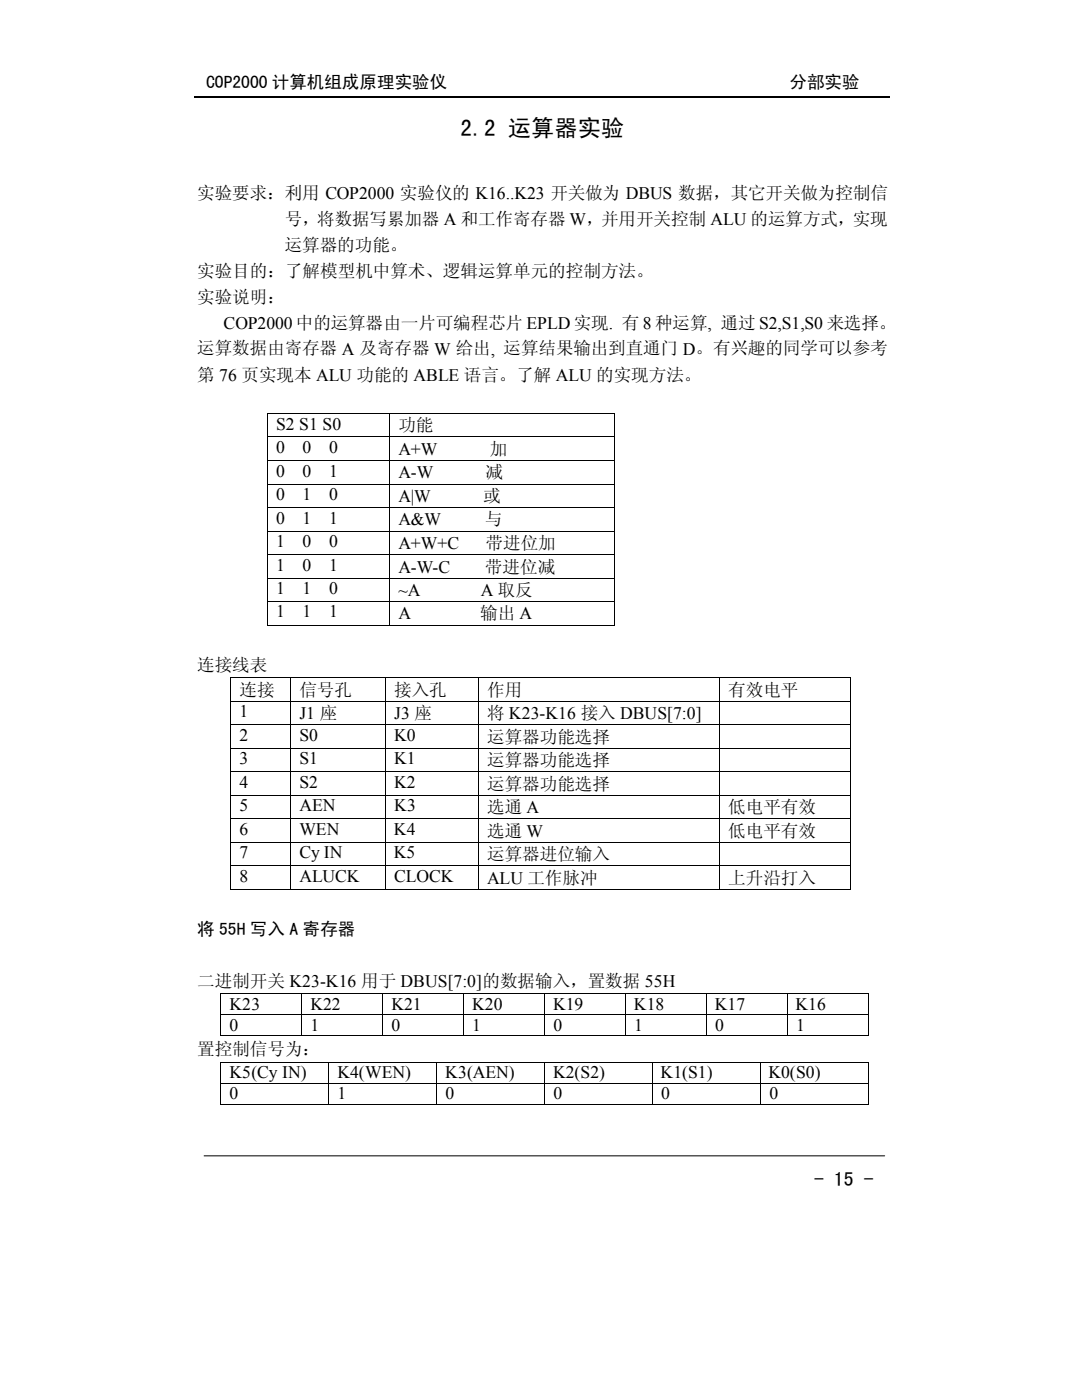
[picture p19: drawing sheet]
<svg xmlns="http://www.w3.org/2000/svg" width="216mm" height="279mm" viewBox="0 0 216 279" stroke-linecap="round" stroke-linejoin="round" font-family="sans-serif">
<defs><g id="words">
<text font-size="4.7" x="91.9" y="27.2">2.2 运算器实验</text>
<text font-size="4" x="162.4" y="236.7">- 15 -</text>
<g font-size="3.5">
<text x="41.1" y="17.5">COP2000 计算机组成原理实验仪</text>
<text x="157.6" y="17.5">分部实验</text>
<text x="39.4" y="39.7">实验要求：利用 COP2000 实验仪的 K16..K23 开关做为 DBUS 数据，其它开关做为控制信</text>
<text x="56.8" y="44.9">号，将数据写累加器 A 和工作寄存器 W，并用开关控制 ALU 的运算方式，实现</text>
<text x="56.8" y="50.1">运算器的功能。</text>
<text x="39.4" y="55.2">实验目的：了解模型机中算术、逻辑运算单元的控制方法。</text>
<text x="39.4" y="60.4">实验说明：</text>
<text x="44.6" y="65.6">COP2000 中的运算器由一片可编程芯片 EPLD 实现. 有 8 种运算, 通过 S2,S1,S0 来选择。</text>
<text x="39.4" y="70.7">运算数据由寄存器 A 及寄存器 W 给出, 运算结果输出到直通门 D。有兴趣的同学可以参考</text>
<text x="39.4" y="75.9">第 76 页实现本 ALU 功能的 ABLE 语言。了解 ALU 的实现方法。</text>
<text x="55.1" y="85.7">S2 S1 S0</text>
<text x="79.5" y="86.1">功能</text>
<text x="55.1" y="90.4">0</text>
<text x="55.1" y="95.1">0</text>
<text x="60.4" y="90.4">0</text>
<text x="60.4" y="95.1">0</text>
<text x="65.7" y="90.4">0</text>
<text x="65.7" y="95.1">1</text>
<text x="79.5" y="90.8">A+W</text>
<text x="79.5" y="95.5">A-W</text>
<text x="96.9" y="95.5">减</text>
<text x="97.7" y="90.8">加</text>
<text x="55.1" y="99.8">0</text>
<text x="60.4" y="99.8">1</text>
<text x="65.7" y="99.8">0</text>
<text x="79.5" y="100.2">A|W</text>
<text x="96.4" y="100.2">或</text>
<text x="55.1" y="104.5">0</text>
<text x="60.4" y="104.5">1</text>
<text x="65.7" y="104.5">1</text>
<text x="79.5" y="104.9">A&amp;W</text>
<text x="96.7" y="104.9">与</text>
<text x="55.1" y="109.2">1</text>
<text x="55.1" y="113.9">1</text>
<text x="60.4" y="109.2">0</text>
<text x="60.4" y="113.9">0</text>
<text x="65.7" y="109.2">0</text>
<text x="65.7" y="113.9">1</text>
<text x="79.5" y="109.6">A+W+C</text>
<text x="96.9" y="109.6">带进位加</text>
<text x="55.1" y="118.6">1</text>
<text x="60.4" y="118.6">1</text>
<text x="65.7" y="118.6">0</text>
<text x="79.5" y="114.3">A-W-C</text>
<text x="79.5" y="118.9">~A</text>
<text x="96" y="118.9">A 取反</text>
<text x="96.8" y="114.3">带进位减</text>
<text x="55.1" y="123.2">1</text>
<text x="60.4" y="123.2">1</text>
<text x="65.7" y="123.2">1</text>
<text x="79.5" y="123.6">A</text>
<text x="95.8" y="123.6">输出 A</text>
<text x="39.4" y="133.8">连接线表</text>
<text x="47.8" y="143.1">1</text>
<text x="47.8" y="138.8">连接</text>
<text x="59.7" y="143.5">J1 座</text>
<text x="59.7" y="138.8">信号孔</text>
<text x="78.7" y="138.8">接入孔</text>
<text x="78.7" y="143.5">J3 座</text>
<text x="97.2" y="138.8">作用</text>
<text x="97.2" y="143.5">将 K23-K16 接入 DBUS[7:0]</text>
<text x="145.3" y="138.8">有效电平</text>
<text x="47.8" y="147.8">2</text>
<text x="59.7" y="147.8">S0</text>
<text x="78.7" y="147.8">K0</text>
<text x="97.2" y="148.2">运算器功能选择</text>
<text x="47.8" y="152.5">3</text>
<text x="59.7" y="152.5">S1</text>
<text x="78.7" y="152.5">K1</text>
<text x="97.2" y="152.9">运算器功能选择</text>
<text x="47.8" y="157.2">4</text>
<text x="47.8" y="161.9">5</text>
<text x="59.7" y="157.2">S2</text>
<text x="59.7" y="161.9">AEN</text>
<text x="78.7" y="157.2">K2</text>
<text x="78.7" y="161.9">K3</text>
<text x="97.2" y="157.6">运算器功能选择</text>
<text x="47.8" y="166.6">6</text>
<text x="59.7" y="166.6">WEN</text>
<text x="78.6" y="166.6">K4</text>
<text x="97.2" y="162.3">选通 A</text>
<text x="97.2" y="167">选通 W</text>
<text x="145.3" y="162.3">低电平有效</text>
<text x="145.3" y="167">低电平有效</text>
<text x="47.8" y="171.3">7</text>
<text x="59.7" y="171.3">Cy IN</text>
<text x="78.6" y="171.3">K5</text>
<text x="97.2" y="171.7">运算器进位输入</text>
<text x="47.8" y="176">8</text>
<text x="59.7" y="176">ALUCK</text>
<text x="78.6" y="176">CLOCK</text>
<text x="97.2" y="176.4">ALU 工作脉冲</text>
<text x="145.3" y="176.4">上升沿打入</text>
<text x="39.4" y="186.6">将 55H 写入 A 寄存器</text>
<text x="39.4" y="196.9">二进制开关 K23-K16 用于 DBUS[7:0]的数据输入，置数据 55H</text>
<text x="45.8" y="201.5">K23</text>
<text x="62" y="201.5">K22</text>
<text x="78.1" y="201.5">K21</text>
<text x="94.2" y="201.5">K20</text>
<text x="110.4" y="201.5">K19</text>
<text x="126.5" y="201.5">K18</text>
<text x="142.6" y="201.5">K17</text>
<text x="158.8" y="201.5">K16</text>
<text x="45.8" y="205.7">0</text>
<text x="62" y="205.7">1</text>
<text x="78.1" y="205.7">0</text>
<text x="94.2" y="205.7">1</text>
<text x="110.4" y="205.7">0</text>
<text x="126.6" y="205.7">1</text>
<text x="142.7" y="205.7">0</text>
<text x="158.9" y="205.7">1</text>
<text x="39.4" y="210.6">置控制信号为：</text>
<text x="45.8" y="215.2">K5(Cy IN)</text>
<text x="67.3" y="215.2">K4(WEN)</text>
<text x="88.8" y="215.2">K3(AEN)</text>
<text x="110.4" y="215.2">K2(S2)</text>
<text x="131.8" y="215.2">K1(S1)</text>
<text x="153.3" y="215.2">K0(S0)</text>
<text x="45.8" y="219.4">0</text>
<text x="67.4" y="219.4">1</text>
<text x="88.9" y="219.4">0</text>
<text x="110.5" y="219.4">0</text>
<text x="132" y="219.4">0</text>
<text x="153.5" y="219.4">0</text>
</g>
</g></defs>
<path d="M38.9 19.3h138.7" fill="none" stroke="#000" stroke-width=".21"/>
<g fill="none" stroke="#000" stroke-width=".2">
<path d="M53.3 82.6v4.5M53.3 87.3v4.5M53.3 92v4.5M53.3 96.7v4.5M53.4 82.5h24.2M53.4 87.2h24.2M53.4 91.9h24.2M53.4 96.6h24.2M77.7 82.6v4.5M77.7 87.3v4.5M77.7 92v4.5M77.7 96.7v4.5"/>
<path d="M77.8 82.5h44.8M77.8 87.2h44.8M77.8 91.9h44.8M77.8 96.6h44.8M122.7 82.6v4.5M122.7 87.3v4.5M122.7 92v4.5M122.7 96.7v4.5M53.3 101.4v4.5M53.3 106.1v4.5M53.3 110.8v4.5M53.3 115.4v4.6"/>
<path d="M53.4 101.3h24.2M53.4 106h24.2M53.4 110.7h24.2M53.4 115.4h24.2M77.7 101.4v4.5M77.7 106.1v4.5M77.7 110.8v4.5M77.7 115.4v4.6M77.8 101.3h44.8M77.8 106h44.8M77.8 110.7h44.8M77.8 115.4h44.8"/>
<path d="M122.7 101.4v4.5M122.7 106.1v4.5M122.7 110.8v4.5M122.7 115.4v4.6M46 135.3v4.6M46 140v4.6M46.1 135.3h11.8M46.1 139.9h11.8M53.3 120.1v4.6M53.4 120h24.2M53.4 124.7h24.2M58 135.3v4.6"/>
<path d="M58 140v4.6M58 135.3h18.8M58 139.9h18.8M76.9 135.3v4.6M76.9 140v4.6M76.9 135.3h18.4M76.9 139.9h18.4M77.7 120.1v4.6M77.8 120h44.8M77.8 124.7h44.8M95.4 135.3v4.6M95.4 140v4.6"/>
<path d="M95.5 135.3h47.9M95.5 139.9h47.9M122.7 120.1v4.6M143.5 135.3v4.6M143.5 140v4.6M143.6 135.3h26M143.6 139.9h26M169.7 135.3v4.6M169.7 140v4.6M46 144.7v4.6M46 149.4v4.5M46 154.1v4.5"/>
<path d="M46 158.8v4.5M46.1 144.6h11.8M46.1 149.3h11.8M46.1 154h11.8M46.1 158.7h11.8M58 144.7v4.6M58 149.4v4.5M58 154.1v4.5M58 158.8v4.5M58 144.6h18.8M58 149.3h18.8M58 154h18.8"/>
<path d="M58 158.7h18.8M76.9 144.7v4.6M76.9 149.4v4.5M76.9 154.1v4.5M76.9 158.8v4.5M76.9 144.6h18.4M76.9 149.3h18.4M76.9 154h18.4M76.9 158.7h18.4M95.4 144.7v4.6M95.4 149.4v4.5M95.4 154.1v4.5"/>
<path d="M95.4 158.8v4.5M95.5 144.6h47.9M95.5 149.3h47.9M95.5 154h47.9M95.5 158.7h47.9M143.5 144.7v4.6M143.5 149.4v4.5M143.5 154.1v4.5M143.5 158.8v4.5M143.6 144.6h26M143.6 149.3h26M143.6 154h26"/>
<path d="M143.6 158.7h26M169.7 144.7v4.6M169.7 149.4v4.5M169.7 154.1v4.5M169.7 158.8v4.5M46 163.5v4.5M46 168.2v4.5M46 172.9v4.5M46.1 163.4h11.8M46.1 168.1h11.8M46.1 172.8h11.8M46.1 177.5h11.8"/>
<path d="M58 163.5v4.5M58 168.2v4.5M58 172.9v4.5M58 163.4h18.8M58 168.1h18.8M58 172.8h18.8M58 177.5h18.8M76.9 163.5v4.5M76.9 168.2v4.5M76.9 172.9v4.5M76.9 163.4h18.4M76.9 168.1h18.4"/>
<path d="M76.9 172.8h18.4M76.9 177.5h18.4M95.4 163.5v4.5M95.4 168.2v4.5M95.4 172.9v4.5M95.5 163.4h47.9M95.5 168.1h47.9M95.5 172.8h47.9M95.5 177.5h47.9M143.5 163.5v4.5M143.5 168.2v4.5M143.5 172.9v4.5"/>
<path d="M143.6 163.4h26M143.6 168.1h26M143.6 172.8h26M143.6 177.5h26M169.7 163.5v4.5M169.7 168.2v4.5M169.7 172.9v4.5M44 198.4v4M44.1 198.4h16M60.2 198.4v4M60.3 198.4h15.9M76.3 198.4v4"/>
<path d="M76.4 198.4h16M92.5 198.4v4M92.6 198.4h16M108.7 198.4v4M108.8 198.4h16M124.8 198.4v4M124.9 198.4h16M141 198.4v4M141.1 198.4h16M157.2 198.4v4M157.2 198.4h16.1M173.4 198.4v4"/>
<path d="M44 202.6v4M44 212.1v4M44 216.3v4M44.1 202.5h16M44.1 206.7h16M44.1 212h21.4M44.1 216.2h21.4M60.2 202.6v4M60.3 202.5h15.9M60.3 206.7h15.9M65.6 212.1v4M65.6 216.3v4"/>
<path d="M65.6 212h21.4M65.6 216.2h21.4M76.3 202.6v4M76.4 202.5h16M76.4 206.7h16M87.1 212.1v4M87.1 216.3v4M87.2 212h21.4M87.2 216.2h21.4M92.5 202.6v4M92.6 202.5h16M92.6 206.7h16"/>
<path d="M108.7 202.6v4M108.7 212.1v4M108.7 216.3v4M108.8 202.5h16M108.8 206.7h16M108.8 212h21.3M108.8 216.2h21.3M124.8 202.6v4M124.9 202.5h16M124.9 206.7h16M130.2 212.1v4M130.2 216.3v4"/>
<path d="M130.3 212h21.4M130.3 216.2h21.4M141 202.6v4M141.1 202.5h16M141.1 206.7h16M151.8 212.1v4M151.8 216.3v4M151.8 212h21.5M151.8 216.2h21.5M157.2 202.6v4M157.2 202.5h16.1M157.2 206.7h16.1"/>
<path d="M173.4 202.6v4M173.4 212.1v4M173.4 216.3v4M40.7 230.7h135.8M44.1 220.3h21.4M65.6 220.3h21.4M87.2 220.3h21.4M108.8 220.3h21.3M130.3 220.3h21.4M151.8 220.3h21.5"/>
</g>
<g fill="#000">
<path d="M53.2 82.4h.2v.2h-.2zM53.2 87.1h.2v.2h-.2zM53.2 91.8h.2v.2h-.2zM53.2 96.5h.2v.2h-.2zM77.6 82.4h.2v.2h-.2zM77.6 87.1h.2v.2h-.2zM77.6 91.8h.2v.2h-.2zM77.6 96.5h.2v.2h-.2zM122.6 82.4h.1v.2h-.1zM122.6 87.1h.1v.2h-.1zM122.6 91.8h.1v.2h-.1zM122.6 96.5h.1v.2h-.1z"/>
<path d="M53.2 101.2h.2v.2h-.2zM53.2 105.9h.2v.2h-.2zM53.2 110.6h.2v.2h-.2zM53.2 115.3h.2v.1h-.2zM77.6 101.2h.2v.2h-.2zM77.6 105.9h.2v.2h-.2zM77.6 110.6h.2v.2h-.2zM77.6 115.3h.2v.1h-.2zM122.6 101.2h.1v.2h-.1zM122.6 105.9h.1v.2h-.1zM122.6 110.6h.1v.2h-.1zM122.6 115.3h.1v.1h-.1z"/>
<path d="M45.9 135.2h.2v.1h-.2zM45.9 139.9h.2v.1h-.2zM53.2 120h.2v.1h-.2zM53.2 124.7h.2v.1h-.2zM57.9 135.2h.1v.1h-.1zM57.9 139.9h.1v.1h-.1zM76.8 135.2h.1v.1h-.1zM76.8 139.9l.1 .1zM77.6 120h.2v.1h-.2zM77.6 124.7h.2v.1h-.2zM95.3 135.2h.2v.1h-.2zM95.3 139.9l.2 .1z"/>
<path d="M122.6 120l.1 .1zM122.6 124.7l.1 .1zM143.4 135.2h.2v.1h-.2zM143.4 139.9h.2v.1h-.2zM169.6 135.2h.2v.1h-.2zM169.6 139.9l.2 .1zM45.9 144.6h.2v.1h-.2zM45.9 149.3h.2v.1h-.2zM45.9 153.9h.2v.2h-.2zM45.9 158.6h.2v.2h-.2zM57.9 144.6h.1v.1h-.1zM57.9 149.3h.1v.1h-.1z"/>
<path d="M57.9 153.9h.1v.2h-.1zM57.9 158.6h.1v.2h-.1zM76.8 144.6l.1 .1zM76.8 149.3l.1 .1zM76.8 153.9h.1v.2h-.1zM76.8 158.6h.1v.2h-.1zM95.3 144.6l.2 .1zM95.3 149.3l.2 .1zM95.3 153.9h.2v.2h-.2zM95.3 158.6h.2v.2h-.2zM143.4 144.6h.2v.1h-.2zM143.4 149.3h.2v.1h-.2z"/>
<path d="M143.4 153.9h.2v.2h-.2zM143.4 158.6h.2v.2h-.2zM169.6 144.6l.2 .1zM169.6 149.3l.2 .1zM169.6 153.9h.2v.2h-.2zM169.6 158.6h.2v.2h-.2zM45.9 163.3h.2v.2h-.2zM45.9 168h.2v.2h-.2zM45.9 172.7h.2v.2h-.2zM45.9 177.4h.2v.2h-.2zM57.9 163.3h.1v.2h-.1zM57.9 168h.1v.2h-.1z"/>
<path d="M57.9 172.7h.1v.2h-.1zM57.9 177.4h.1v.2h-.1zM76.8 163.3h.1v.2h-.1zM76.8 168h.1v.2h-.1zM76.8 172.7h.1v.2h-.1zM76.8 177.4h.1v.2h-.1zM95.3 163.3h.2v.2h-.2zM95.3 168h.2v.2h-.2zM95.3 172.7h.2v.2h-.2zM95.3 177.4h.2v.2h-.2zM143.4 163.3h.2v.2h-.2zM143.4 168h.2v.2h-.2z"/>
<path d="M143.4 172.7h.2v.2h-.2zM143.4 177.4h.2v.2h-.2zM169.6 163.3h.2v.2h-.2zM169.6 168h.2v.2h-.2zM169.6 172.7h.2v.2h-.2zM169.6 177.4h.2v.2h-.2zM43.9 198.3h.2v.1h-.2zM60.1 198.3h.2v.1h-.2zM76.2 198.3h.2v.1h-.2zM92.4 198.3h.2v.1h-.2zM108.6 198.3l.2 .1zM124.8 198.3h.1v.1h-.1z"/>
<path d="M140.9 198.3h.2v.1h-.2zM157.1 198.3l.1 .1zM173.3 198.3h.1v.1h-.1zM43.9 202.4h.2v.2h-.2zM43.9 206.6h.2v.2h-.2zM43.9 211.9h.2v.2h-.2zM43.9 216.1h.2v.2h-.2zM60.1 202.4h.2v.2h-.2zM60.1 206.6h.2v.2h-.2zM65.5 211.9h.1v.2h-.1zM65.5 216.1h.1v.2h-.1zM76.2 202.4h.2v.2h-.2z"/>
<path d="M76.2 206.6h.2v.2h-.2zM87 211.9h.2v.2h-.2zM87 216.1h.2v.2h-.2zM92.4 202.4h.2v.2h-.2zM92.4 206.6h.2v.2h-.2zM108.6 202.4h.2v.2h-.2zM108.6 206.6h.2v.2h-.2zM108.6 211.9h.2v.2h-.2zM108.6 216.1h.2v.2h-.2zM124.8 202.4h.1v.2h-.1zM124.8 206.6h.1v.2h-.1zM130.1 211.9h.2v.2h-.2z"/>
<path d="M130.1 216.1h.2v.2h-.2zM140.9 202.4h.2v.2h-.2zM140.9 206.6h.2v.2h-.2zM151.7 211.9h.1v.2h-.1zM151.7 216.1h.1v.2h-.1zM157.1 202.4h.1v.2h-.1zM157.1 206.6h.1v.2h-.1zM173.3 202.4h.1v.2h-.1zM173.3 206.6h.1v.2h-.1zM173.3 211.9h.1v.2h-.1zM173.3 216.1h.1v.2h-.1zM43.9 220.3h.2v.1h-.2z"/>
<path d="M65.5 220.3h.1v.1h-.1zM87 220.3h.2v.1h-.2zM108.6 220.3h.2v.1h-.2zM130.1 220.3h.2v.1h-.2zM151.7 220.3h.1v.1h-.1zM173.3 220.3h.1v.1h-.1z"/>
</g>
<use href="#words"/>
</svg>
